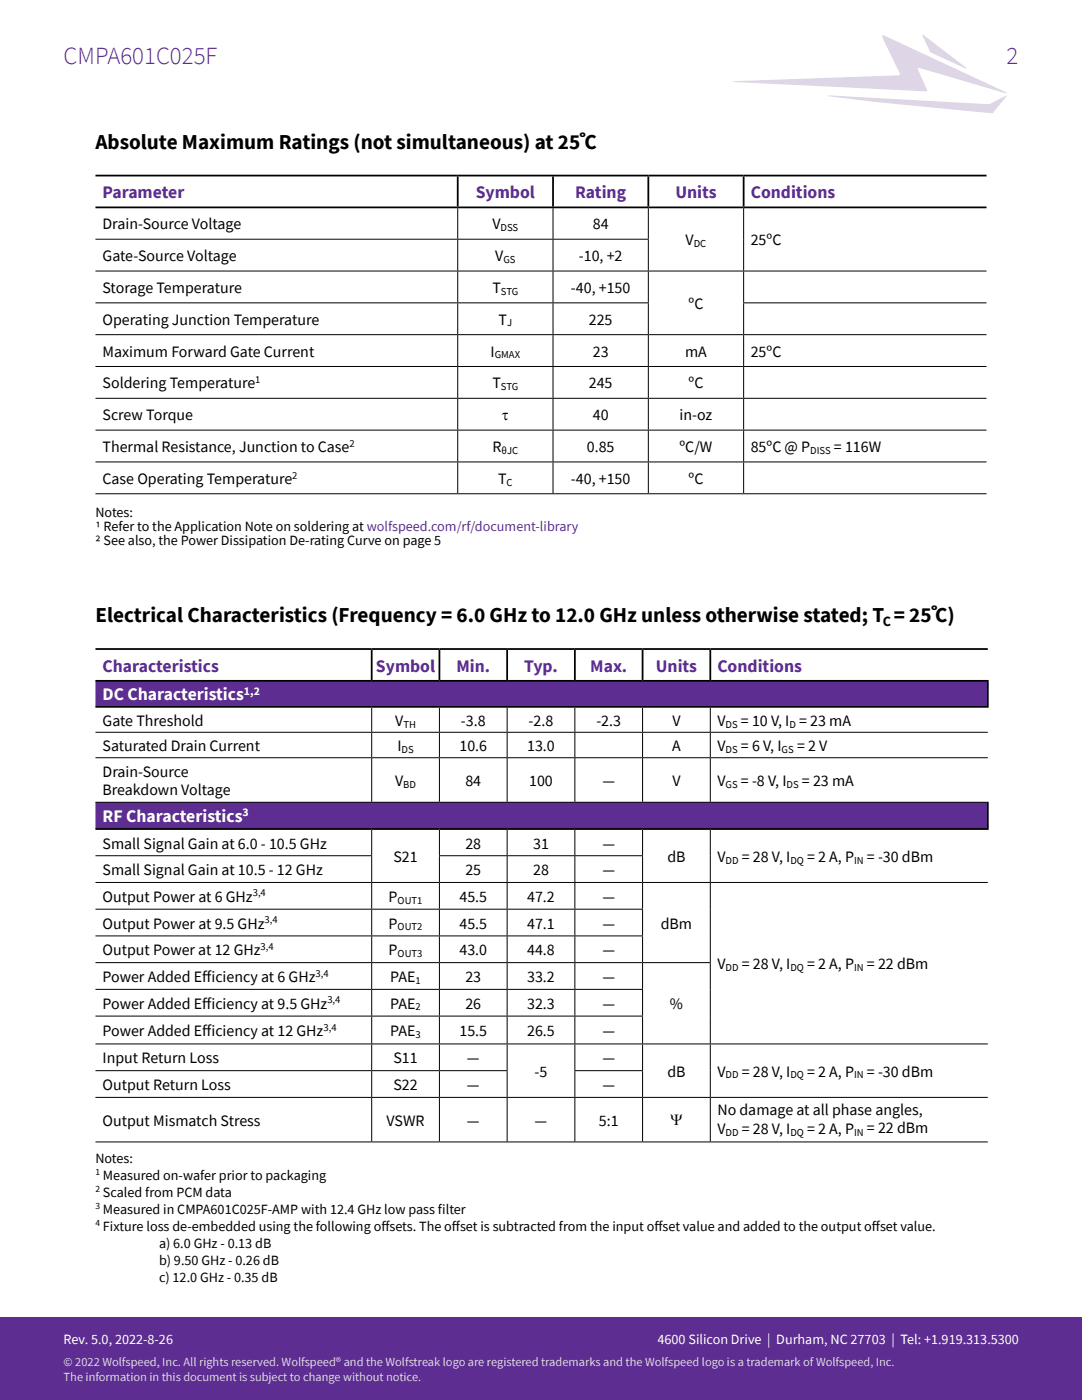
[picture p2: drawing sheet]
<svg xmlns="http://www.w3.org/2000/svg" width="216mm" height="279mm" viewBox="0 0 216 279" stroke-linecap="round" stroke-linejoin="round" font-family="sans-serif">
<defs><g id="words">
<g font-size="4.9" fill="#5e2d91">
<text x="12.7" y="12.7">CMPA601C025F</text>
<text x="200.8" y="12.7">2</text>
</g>
<g font-size="4.2">
<text x="19" y="29.7">Absolute Maximum Ratings (not simultaneous) at 25˚C</text>
<text x="19" y="124.2">Electrical Characteristics (Frequency = 6.0 GHz to 12.0 GHz unless otherwise stated; T = 25˚C)</text>
</g>
<g font-size="3.5" fill="#5e2d91">
<text x="20.5" y="39.5">Parameter</text>
<text x="94.9" y="39.5">Symbol</text>
<text x="114.8" y="39.5">Rating</text>
<text x="134.8" y="39.5">Units</text>
<text x="149.8" y="39.5">Conditions</text>
<text x="20.5" y="134">Characteristics</text>
<text x="75" y="134">Symbol</text>
<text x="91.1" y="134">Min.</text>
<text x="104.6" y="134">Typ.</text>
<text x="117.8" y="134">Max.</text>
<text x="130.9" y="134">Units</text>
<text x="143.1" y="134">Conditions</text>
</g>
<g font-size="3.5" fill="#fff">
<text x="20.5" y="139.8">DC Characteristics</text>
<text x="20.5" y="164.1">RF Characteristics</text>
</g>
<g font-size="3.2">
<text x="20.5" y="45.8">Drain-Source Voltage</text>
<text x="98.3" y="45.8">V</text>
<text x="118.3" y="45.8">84</text>
<text x="20.5" y="52.1">Gate-Source Voltage</text>
<text x="98.8" y="52.1">V</text>
<text x="115.5" y="52.1">-10, +2</text>
<text x="136.8" y="49">V</text>
<text x="149.8" y="48.9">25ºC</text>
<text x="20.5" y="58.5">Storage Temperature</text>
<text x="98.3" y="58.5">T</text>
<text x="113.9" y="58.5">-40, +150</text>
<text x="20.5" y="64.8">Operating Junction Temperature</text>
<text x="99.5" y="64.8">T</text>
<text x="117.5" y="64.8">225</text>
<text x="137.4" y="61.6">ºC</text>
<text x="20.5" y="71.2">Maximum Forward Gate Current</text>
<text x="97.9" y="71.2">I</text>
<text x="118.3" y="71.2">23</text>
<text x="136.7" y="71.2">mA</text>
<text x="149.8" y="71.2">25ºC</text>
<text x="20.5" y="77.5">Soldering Temperature</text>
<text x="98.3" y="77.5">T</text>
<text x="117.5" y="77.5">245</text>
<text x="137.4" y="77.5">ºC</text>
<text x="20.5" y="83.9">Screw Torque</text>
<text x="100.1" y="83.8">τ</text>
<text x="118.3" y="83.9">40</text>
<text x="135.6" y="83.9">in-oz</text>
<text x="20.5" y="90.2">Thermal Resistance, Junction to Case</text>
<text x="98.3" y="90.2">R</text>
<text x="117.1" y="90.2">0.85</text>
<text x="135.6" y="90.2">ºC/W</text>
<text x="149.8" y="90.2">85ºC @ P</text>
<text x="166.4" y="90.2">= 116W</text>
<text x="20.5" y="96.6">Case Operating Temperature</text>
<text x="99.4" y="96.6">T</text>
<text x="113.9" y="96.6">-40, +150</text>
<text x="137.4" y="96.6">ºC</text>
<text x="20.5" y="144.8">Gate Threshold</text>
<text x="20.5" y="149.9">Saturated Drain Current</text>
<text x="78.8" y="144.8">V</text>
<text x="79.3" y="149.9">I</text>
<text x="91.7" y="149.9">10.6</text>
<text x="92" y="144.8">-3.8</text>
<text x="105.2" y="149.9">13.0</text>
<text x="105.5" y="144.8">-2.8</text>
<text x="119" y="144.8">-2.3</text>
<text x="134.1" y="149.9">A</text>
<text x="134.2" y="144.8">V</text>
<text x="143.1" y="144.8">V</text>
<text x="143.1" y="149.9">V</text>
<text x="147.8" y="144.8">= 10 V, I = 23 mA</text>
<text x="147.8" y="149.9">= 6 V, I</text>
<text x="159" y="149.9">= 2 V</text>
<text x="20.5" y="155.1">Drain-Source</text>
<text x="20.5" y="158.6">Breakdown Voltage</text>
<text x="78.8" y="156.9">V</text>
<text x="92.9" y="156.9">84</text>
<text x="105.6" y="156.9">100</text>
<text x="120.2" y="156.9">—</text>
<text x="134.2" y="156.9">V</text>
<text x="143.1" y="156.9">V</text>
<text x="147.8" y="156.9">= -8 V, I</text>
<text x="160" y="156.9">= 23 mA</text>
<text x="20.5" y="169.3">Small Signal Gain at 6.0 - 10.5 GHz</text>
<text x="78.5" y="172">S21</text>
<text x="92.9" y="169.3">28</text>
<text x="106.4" y="169.3">31</text>
<text x="120.2" y="169.3">—</text>
<text x="133.2" y="172">dB</text>
<text x="143.1" y="172">V</text>
<text x="148" y="172">= 28 V, I</text>
<text x="161.1" y="172">= 2 A, P</text>
<text x="173" y="172">= -30 dBm</text>
<text x="20.5" y="174.6">Small Signal Gain at 10.5 - 12 GHz</text>
<text x="20.5" y="180">Output Power at 6 GHz</text>
<text x="77.5" y="180">P</text>
<text x="91.7" y="180">45.5</text>
<text x="92.9" y="174.6">25</text>
<text x="105.2" y="180">47.2</text>
<text x="106.4" y="174.6">28</text>
<text x="120.2" y="180">—</text>
<text x="120.2" y="174.6">—</text>
<text x="20.5" y="185.3">Output Power at 9.5 GHz</text>
<text x="77.5" y="185.3">P</text>
<text x="91.7" y="185.3">45.5</text>
<text x="105.2" y="185.3">47.1</text>
<text x="120.2" y="185.3">—</text>
<text x="131.8" y="185.3">dBm</text>
<text x="20.5" y="190.6">Output Power at 12 GHz</text>
<text x="77.5" y="190.6">P</text>
<text x="91.7" y="190.6">43.0</text>
<text x="105.2" y="190.6">44.8</text>
<text x="120.2" y="190.6">—</text>
<text x="20.5" y="196">Power Added Ef</text>
<text x="40.4" y="196">ficiency at 6 GHz</text>
<text x="77.9" y="196">PAE</text>
<text x="92.9" y="196">23</text>
<text x="105.2" y="196">33.2</text>
<text x="120.2" y="196">—</text>
<text x="143.1" y="193.4">V</text>
<text x="148" y="193.4">= 28 V, I</text>
<text x="161.1" y="193.4">= 2 A, P</text>
<text x="173" y="193.4">= 22 dBm</text>
<text x="20.5" y="201.3">Power Added Ef</text>
<text x="40.4" y="201.3">ficiency at 9.5 GHz</text>
<text x="77.9" y="201.3">PAE</text>
<text x="92.9" y="201.3">26</text>
<text x="105.2" y="201.3">32.3</text>
<text x="120.2" y="201.3">—</text>
<text x="133.7" y="201.4">%</text>
<text x="20.5" y="206.8">Power Added Ef</text>
<text x="40.4" y="206.8">ficiency at 12 GHz</text>
<text x="77.9" y="206.8">PAE</text>
<text x="91.7" y="206.8">15.5</text>
<text x="105.2" y="206.8">26.5</text>
<text x="120.2" y="206.8">—</text>
<text x="20.5" y="212.2">Input Return Loss</text>
<text x="78.5" y="212.2">S11</text>
<text x="93.2" y="212.2">—</text>
<text x="106.7" y="214.9">-5</text>
<text x="120.2" y="212.2">—</text>
<text x="133.2" y="214.9">dB</text>
<text x="143.1" y="214.9">V</text>
<text x="148" y="214.9">= 28 V, I</text>
<text x="161.1" y="214.9">= 2 A, P</text>
<text x="173" y="214.9">= -30 dBm</text>
<text x="20.5" y="217.5">Output Return Loss</text>
<text x="78.5" y="217.5">S22</text>
<text x="93.2" y="217.5">—</text>
<text x="120.2" y="217.5">—</text>
<text x="20.5" y="224.6">Output Mismatch Stress</text>
<text x="77.1" y="224.6">VSWR</text>
<text x="93.2" y="224.6">—</text>
<text x="106.7" y="224.6">—</text>
<text x="119.5" y="224.6">5:1</text>
<text x="133.7" y="224.6">Y</text>
<text x="143.1" y="222.5">No damage at all phase angles,</text>
<text x="143.1" y="226.4">V</text>
<text x="148" y="226.4">= 28 V, I</text>
<text x="161.1" y="226.4">= 2 A, P</text>
<text x="173" y="226.1">= 22 dBm</text>
</g>
<g font-size="2.8">
<text x="19" y="103.2">Notes:</text>
<text x="19" y="106">1 Refer to the Application Note on soldering at wolfspeed.com/rf/document-library</text>
<text x="19" y="108.8">2 See also, the Power Dissipation De-rating Curve on page 5</text>
<text x="176.2" y="124.9">C</text>
<text x="19" y="232.1">Notes:</text>
<text x="20.5" y="235.4">Measured on-wafer prior to packaging</text>
<text x="20.5" y="238.8">Scaled from PCM data</text>
<text x="20.5" y="242.2">Measured in CMPA601C025F-AMP with 12.4 GHz low pass f</text>
<text x="20.5" y="245.6">Fixture loss de-embedded using the following of</text>
<text x="76.1" y="245.6">fsets. The of</text>
<text x="87.4" y="242.2">ilter</text>
<text x="90.2" y="245.6">fset is subtracted from the input of</text>
<text x="130.6" y="245.6">fset value and added to the output of</text>
<text x="174" y="245.6">fset value.</text>
<text x="31.7" y="249">a) 6.0 GHz - 0.13 dB</text>
<text x="31.7" y="252.4">b) 9.50 GHz - 0.26 dB</text>
<text x="31.7" y="255.8">c) 12.0 GHz - 0.35 dB</text>
</g>
<g font-size="2.8" fill="#fff">
<text x="12.7" y="268.2">Rev. 5.0, 2022-8-26</text>
<text x="131.2" y="268.2">4600 Silicon Drive | Durham, NC 27703 | Tel: +1.919.313.5300</text>
</g>
<g font-size="2.5" fill="#fff">
<text x="12.7" y="272.6">© 2022 Wolfspeed, Inc. All rights reserved. Wolfspeed® and the Wolfstreak logo are registered trademarks and the Wolfspeed logo is a trademark of Wolfspeed, Inc.</text>
<text x="12.7" y="275.6">The information in this document is subject to change without notice.</text>
</g>
<g font-size="2.4" fill="#fff">
<text x="48.7" y="138.6">1,2</text>
<text x="48.4" y="162.9">3</text>
</g>
<g font-size="2.1">
<text x="99.9" y="46.2">DSS</text>
<text x="100.4" y="52.5">GS</text>
<text x="138.4" y="49.3">DC</text>
<text x="100" y="58.8">STG</text>
<text x="101.2" y="65.2">J</text>
<text x="98.7" y="71.5">GMAX</text>
<text x="50.9" y="76.4">1</text>
<text x="100" y="77.9">STG</text>
<text x="69.7" y="89.1">2</text>
<text x="58.3" y="95.5">2</text>
<text x="100.1" y="90.6">θJC</text>
<text x="161.7" y="90.6">DISS</text>
<text x="101.1" y="96.9">C</text>
<text x="80.5" y="145.2">TH</text>
<text x="144.8" y="145.2">DS</text>
<text x="157.5" y="145.2">D</text>
<text x="80.1" y="150.2">DS</text>
<text x="144.8" y="150.2">DS</text>
<text x="156" y="150.2">GS</text>
<text x="80.5" y="157.2">BD</text>
<text x="144.8" y="157.2">GS</text>
<text x="157" y="157.2">DS</text>
<text x="144.8" y="172.4">DD</text>
<text x="157.7" y="172.4">DQ</text>
<text x="170.4" y="172.4">IN</text>
<text x="50.4" y="178.9">3,4</text>
<text x="52.8" y="184.2">3,4</text>
<text x="79.3" y="180.3">OUT1</text>
<text x="79.3" y="185.7">OUT2</text>
<text x="52" y="189.6">3,4</text>
<text x="79.3" y="191">OUT3</text>
<text x="63" y="194.9">3,4</text>
<text x="82.9" y="196.3">1</text>
<text x="144.8" y="193.8">DD</text>
<text x="157.7" y="193.8">DQ</text>
<text x="170.4" y="193.8">IN</text>
<text x="65.3" y="200.3">3,4</text>
<text x="82.9" y="201.7">2</text>
<text x="64.5" y="205.7">3,4</text>
<text x="82.9" y="207.1">3</text>
<text x="144.8" y="215.2">DD</text>
<text x="157.7" y="215.2">DQ</text>
<text x="170.4" y="215.2">IN</text>
<text x="144.8" y="226.8">DD</text>
<text x="157.7" y="226.8">DQ</text>
<text x="170.4" y="226.8">IN</text>
</g>
<g font-size="1.9">
<text x="19" y="234.5">1</text>
<text x="19" y="237.9">2</text>
<text x="19" y="241.3">3</text>
<text x="19" y="244.7">4</text>
</g>
</g></defs>
<g fill="#582c83">
<path d="M146.3 16.2l33.2-1.2 .1-.3-3.6-7.3a.25 .25 0 0 1 .1-.3 .25 .25 0 0 1 .2-.1l24.5 11.4 .1 .2-.2 .1-17.4-5.2-.1 .3 1.8 4.3v.1l-38.6-1.8z"/>
<path d="M184 6.9l8.9 6.8-7.2-3.2z"/>
<path d="M165.2 19l32.1 1.8 3.4-1.7 .2 .1-2.8 3.3-.2 .1-22.6-2.2-10-1.2z"/>
</g>
<path d="M0 262.9h215.9v16.5h-215.9z" fill="#5e2d91"/>
<g fill="none" stroke="#000" stroke-width=".2">
<path d="M19 47.7h110.5M19 54.1h177.8M91.3 41.6v6.1M91.3 47.8v6.2M91.3 54.2v6.2M110.4 41.6v6.1M110.4 47.8v6.2M110.4 54.2v6.2M129.4 41.6v6.1M129.4 47.8v6.2M129.4 54.2v6.2M148.4 41.6v12.4"/>
<path d="M148.4 54.2v6.2M19 60.4h110.5M19 66.8h177.8M19 73.1h177.8M19 79.5h177.8M91.3 60.5v6.2M91.3 66.9v6.2M91.3 73.2v6.2M91.3 79.6v6.2M110.4 60.5v6.2M110.4 66.9v6.2M110.4 73.2v6.2"/>
<path d="M110.4 79.6v6.2M129.4 60.5v6.2M129.4 66.9v6.2M129.4 73.2v6.2M129.4 79.6v6.2M148.3 60.4h48.5M148.4 60.5v6.2M148.4 66.9v6.2M148.4 73.2v6.2M148.4 79.6v6.2M19 85.8h177.8M19 92.2h177.8"/>
<path d="M19 98.5h177.8M91.3 85.9v6.2M91.3 92.3v6.2M110.4 85.9v6.2M110.4 92.3v6.2M129.4 85.9v6.2M129.4 92.3v6.2M148.4 85.9v6.2M148.4 92.3v6.2"/>
</g>
<path d="M19 35h177.8M91.3 35.2v6M110.4 35.2v6M129.4 35.2v6M148.4 35.2v6M19 41.4h177.8" fill="none" stroke="#000" stroke-width=".35"/>
<path d="M19 135.9h178.1v5.2h-178.1zM19 160.1h178.1v5.3h-178.1z" fill="#5e2d91"/>
<path d="M19 129.5h178.1M19 135.9h178.3M74.2 129.7v6M87.7 129.7v6M101.2 129.7v6M114.7 129.7v6M128.2 129.7v6M141.7 129.7v6M197.1 136.1v4.8M19 141.1h178.3M19 165.4h178.3M197.1 160.2v5.1" fill="none" stroke="#000" stroke-width=".35"/>
<g fill="none" stroke="#000" stroke-width=".2">
<path d="M19 146.1h178.1M19 151.2h178.1M74.2 141.2v4.9M74.2 146.2v4.9M74.2 151.3v8.7M87.7 141.2v4.9M87.7 146.2v4.9M87.7 151.3v8.7M101.2 141.2v4.9M101.2 146.2v4.9M101.2 151.3v8.7M114.7 141.2v4.9"/>
<path d="M114.7 146.2v4.9M114.7 151.3v8.7M128.2 141.2v4.9M128.2 146.2v4.9M128.2 151.3v8.7M141.7 141.2v4.9M141.7 146.2v4.9M141.7 151.3v8.7M19 170.8h55.3M19 176.1h178.1M19 160.1h178.3M74.2 165.6v5.1"/>
<path d="M74.2 170.9v5.1M74.2 176.2v5.2M87.6 170.8h40.7M87.7 165.6v5.1M87.7 170.9v5.1M87.7 176.2v5.2M101.2 165.6v5.1M101.2 170.9v5.1M101.2 176.2v5.2M114.7 165.6v5.1M114.7 170.9v5.1M114.7 176.2v5.2"/>
<path d="M128.2 165.6v5.1M128.2 170.9v5.1M128.2 176.2v5.2M141.7 165.6v10.4M141.7 176.2v15.8M19 181.4h109.3M19 186.8h109.3M19 192.1h122.8M19 197.5h109.3M74.2 181.5v5.2M74.2 186.9v5.1M74.2 192.2v5.2"/>
<path d="M74.2 197.5v5.2M87.7 181.5v5.2M87.7 186.9v5.1M87.7 192.2v5.2M87.7 197.5v5.2M101.2 181.5v5.2M101.2 186.9v5.1M101.2 192.2v5.2M101.2 197.5v5.2M114.7 181.5v5.2M114.7 186.9v5.1M114.7 192.2v5.2"/>
<path d="M114.7 197.5v5.2M128.2 181.5v5.2M128.2 186.9v5.1M128.2 192.2v5.2M128.2 197.5v5.2M141.7 192.2v16.1M19 202.8h109.3M19 213.7h82.3M19 219h178.1M19 208.3h178.1M74.2 202.9v5.4M74.2 208.4v5.2"/>
<path d="M74.2 213.8v5.1M74.2 219.1v8.7M87.7 202.9v5.4M87.7 208.4v5.2M87.7 213.8v5.1M87.7 219.1v8.7M101.2 202.9v5.4M101.2 208.4v5.2M101.2 213.8v5.1M101.2 219.1v8.7M114.6 213.7h13.7M114.7 202.9v5.4"/>
<path d="M114.7 208.4v5.2M114.7 213.8v5.1M114.7 219.1v8.7M128.2 202.9v5.4M128.2 208.4v5.2M128.2 213.8v5.1M128.2 219.1v8.7M141.7 208.4v10.5M141.7 219.1v8.7M19 227.9h178.1"/>
</g>
<use href="#words"/>
</svg>
